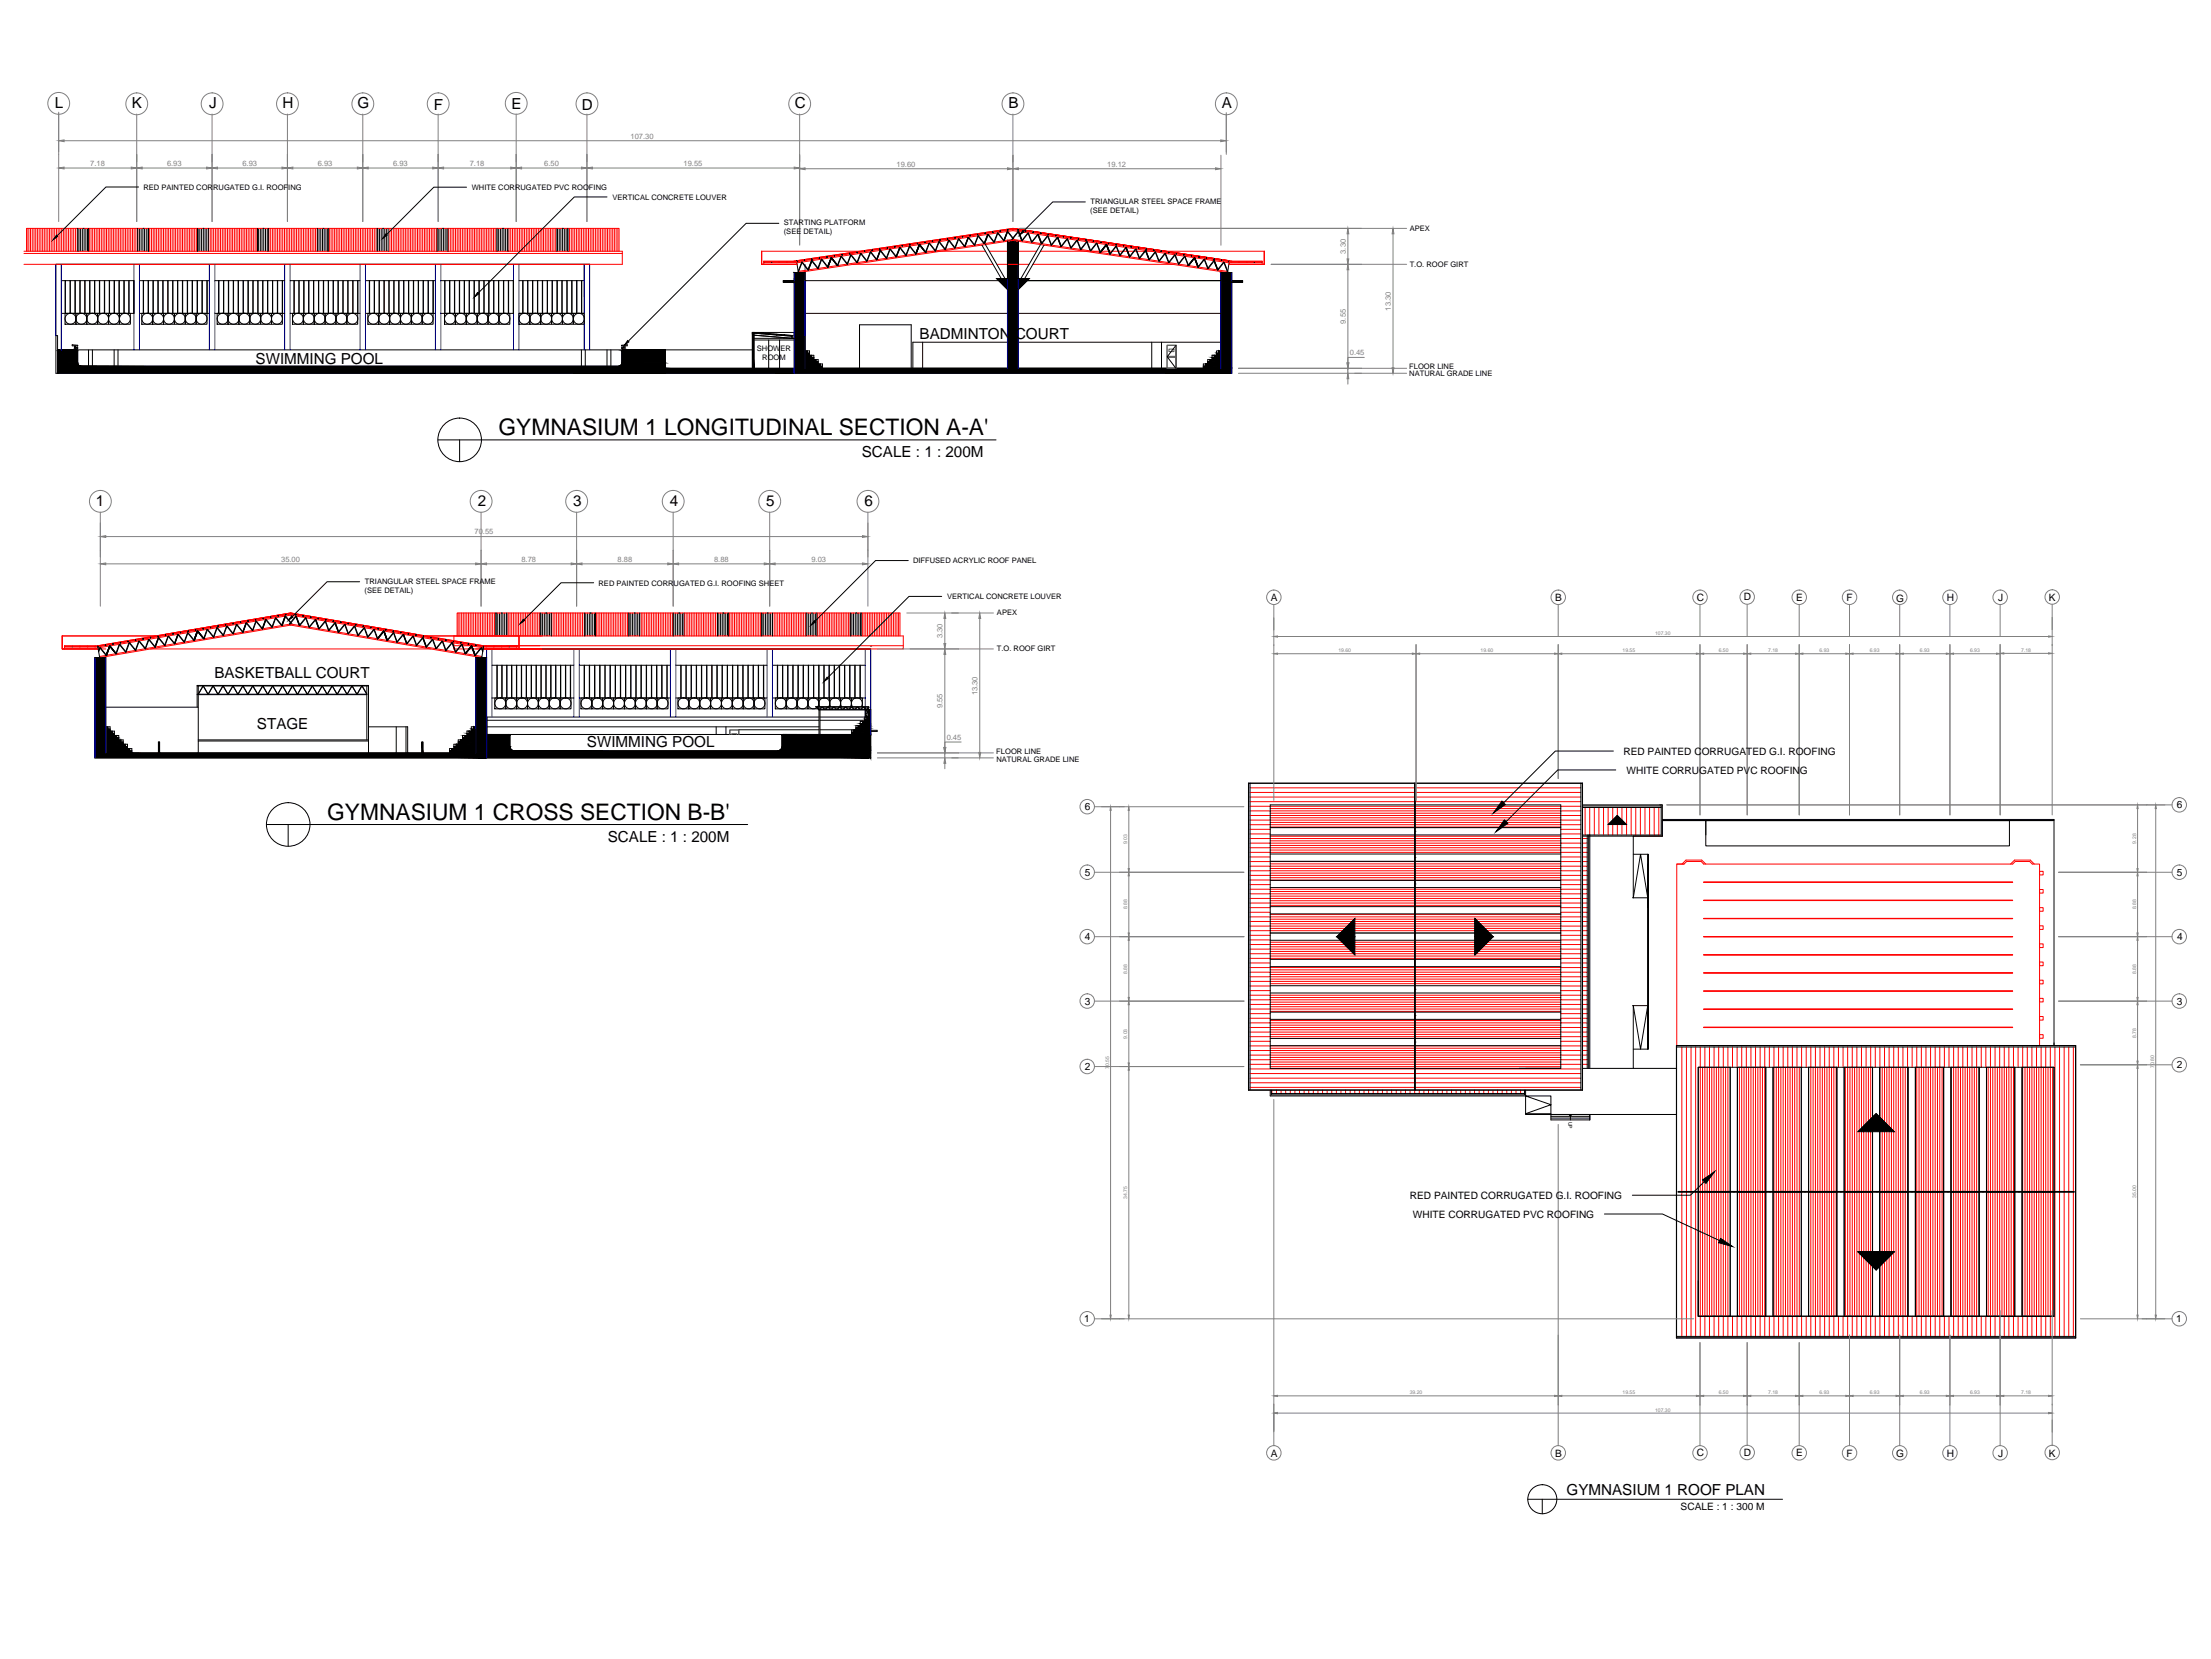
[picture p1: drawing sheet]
<svg xmlns="http://www.w3.org/2000/svg" width="1016mm" height="762mm" viewBox="0 0 1016 762" stroke-linecap="round" stroke-linejoin="round" font-family="sans-serif">
<defs><g id="words">
<g font-size="10.5">
<text x="229" y="200">GYMNASIUM 1 LONGITUDINAL SECTION A-A'</text>
<text x="150" y="377">GYMNASIUM 1 CROSS SECTION B-B'</text>
</g>
<g font-size="7">
<text x="25" y="49">L</text>
<text x="61" y="50">K</text>
<text x="96" y="50">J</text>
<text x="130" y="50">H</text>
<text x="164" y="50">G</text>
<text x="199" y="50">F</text>
<text x="235" y="50">E</text>
<text x="267" y="50">D</text>
<text x="365" y="50">C</text>
<text x="463" y="50">B</text>
<text x="561" y="50">A</text>
<text x="423" y="156">BADMINTON COURT</text>
<text x="117" y="167">SWIMMING POOL</text>
<text x="396" y="210">SCALE : 1 : 200M</text>
<text x="44" y="233">1</text>
<text x="220" y="233">2</text>
<text x="263" y="233">3</text>
<text x="308" y="233">4</text>
<text x="352" y="233">5</text>
<text x="397" y="233">6</text>
<text x="99" y="312">BASKETBALL COURT</text>
<text x="118" y="335">STAGE</text>
<text x="270" y="343">SWIMMING POOL</text>
<text x="279" y="387">SCALE : 1 : 200M</text>
<text x="720" y="687">GYMNASIUM 1 ROOF PLAN</text>
</g>
<g font-size="4.7">
<text x="780" y="276">C</text>
<text x="801" y="276">D</text>
<text x="825" y="276">E</text>
<text x="584" y="276">A</text>
<text x="715" y="276">B</text>
<text x="849" y="276">F</text>
<text x="871" y="276">G</text>
<text x="895" y="276">H</text>
<text x="918" y="276">J</text>
<text x="942" y="276">K</text>
<text x="746" y="347">RED PAINTED CORRUGATED G.I. ROOFING</text>
<text x="747" y="355">WHITE CORRUGATED PVC ROOFING</text>
<text x="1000" y="371">6</text>
<text x="498" y="372">6</text>
<text x="498" y="402">5</text>
<text x="1000" y="402">5</text>
<text x="499" y="432">4</text>
<text x="1000" y="432">4</text>
<text x="498" y="461">3</text>
<text x="1000" y="461">3</text>
<text x="499" y="491">2</text>
<text x="1000" y="491">2</text>
<text x="648" y="551">RED PAINTED CORRUGATED G.I. ROOFING</text>
<text x="649" y="559">WHITE CORRUGATED PVC ROOFING</text>
<text x="498" y="607">1</text>
<text x="1000" y="607">1</text>
<text x="584" y="669">A</text>
<text x="715" y="669">B</text>
<text x="780" y="669">C</text>
<text x="801" y="669">D</text>
<text x="825" y="669">E</text>
<text x="849" y="669">F</text>
<text x="871" y="669">G</text>
<text x="895" y="669">H</text>
<text x="918" y="669">J</text>
<text x="942" y="669">K</text>
<text x="772" y="693">SCALE : 1 : 300 M</text>
</g>
<g font-size="3.5" fill="#808080">
<text x="290" y="64">107.30</text>
<text x="41" y="76">7.18</text>
<text x="77" y="76">6.93</text>
<text x="111" y="76">6.93</text>
<text x="146" y="76">6.93</text>
<text x="181" y="76">6.93</text>
<text x="216" y="76">7.18</text>
<text x="250" y="76">6.50</text>
<text x="314" y="76">19.55</text>
<text x="412" y="76">19.60</text>
<text x="509" y="76">19.12</text>
<text x="618" y="117" transform="rotate(-90 618 117)">3.30</text>
<text x="639" y="143" transform="rotate(-90 639 143)">13.30</text>
<text x="618" y="149" transform="rotate(-90 618 149)">9.55</text>
<text x="620" y="163">0.45</text>
<text x="218" y="245">70.55</text>
<text x="129" y="258">35.00</text>
<text x="240" y="258">8.78</text>
<text x="284" y="258">8.88</text>
<text x="328" y="258">8.88</text>
<text x="373" y="258">9.03</text>
<text x="433" y="293" transform="rotate(-90 433 293)">3.30</text>
<text x="449" y="319" transform="rotate(-90 449 319)">13.30</text>
<text x="433" y="325" transform="rotate(-90 433 325)">9.55</text>
<text x="435" y="340">0.45</text>
</g>
<g font-size="3.5">
<text x="66" y="87">RED PAINTED CORRUGATED G.I. ROOFING</text>
<text x="217" y="87">WHITE CORRUGATED PVC ROOFING</text>
<text x="281" y="92">VERTICAL CONCRETE LOUVER</text>
<text x="501" y="94">TRIANGULAR STEEL SPACE FRAME</text>
<text x="501" y="98">(SEE DETAIL)</text>
<text x="360" y="108">(SEE DETAIL)</text>
<text x="360" y="104">STARTING PLATFORM</text>
<text x="648" y="106">APEX</text>
<text x="648" y="122">T.O. ROOF GIRT</text>
<text x="348" y="161">SHOWER</text>
<text x="350" y="165">ROOM</text>
<text x="648" y="170">FLOOR LINE</text>
<text x="648" y="173">NATURAL GRADE LINE</text>
<text x="420" y="259">DIFFUSED ACRYLIC ROOF PANEL</text>
<text x="168" y="268">TRIANGULAR STEEL SPACE FRAME</text>
<text x="275" y="269">RED PAINTED CORRUGATED G.I. ROOFING SHEET</text>
<text x="168" y="272">(SEE DETAIL)</text>
<text x="435" y="275">VERTICAL CONCRETE LOUVER</text>
<text x="458" y="283">APEX</text>
<text x="458" y="299">T.O. ROOF GIRT</text>
<text x="458" y="346">FLOOR LINE</text>
<text x="458" y="350">NATURAL GRADE LINE</text>
</g>
<g font-size="2.3" fill="#808080">
<text x="761" y="292">107.30</text>
<text x="615" y="300">19.60</text>
<text x="680" y="300">19.60</text>
<text x="746" y="300">19.55</text>
<text x="790" y="300">6.50</text>
<text x="813" y="300">7.18</text>
<text x="836" y="300">6.93</text>
<text x="859" y="300">6.93</text>
<text x="882" y="300">6.93</text>
<text x="905" y="300">6.93</text>
<text x="929" y="299">7.18</text>
<text x="518" y="388" transform="rotate(-90 518 388)">9.03</text>
<text x="982" y="387" transform="rotate(-90 982 387)">9.28</text>
<text x="518" y="418" transform="rotate(-90 518 418)">8.88</text>
<text x="982" y="418" transform="rotate(-90 982 418)">8.88</text>
<text x="518" y="447" transform="rotate(-90 518 447)">8.88</text>
<text x="982" y="447" transform="rotate(-90 982 447)">8.88</text>
<text x="518" y="477" transform="rotate(-90 518 477)">9.03</text>
<text x="982" y="477" transform="rotate(-90 982 477)">8.78</text>
<text x="510" y="491" transform="rotate(-90 510 491)">70.55</text>
<text x="990" y="491" transform="rotate(-90 990 491)">70.80</text>
<text x="518" y="551" transform="rotate(-90 518 551)">34.75</text>
<text x="982" y="550" transform="rotate(-90 982 550)">35.00</text>
<text x="648" y="640">39.20</text>
<text x="746" y="640">19.55</text>
<text x="790" y="640">6.50</text>
<text x="813" y="640">7.18</text>
<text x="836" y="640">6.93</text>
<text x="859" y="640">6.93</text>
<text x="882" y="640">6.93</text>
<text x="905" y="640">6.93</text>
<text x="929" y="640">7.18</text>
<text x="761" y="648">107.30</text>
</g>
<text font-size="2.3" x="721" y="515" transform="rotate(90 721 515)">UP</text>
</g></defs>
<!-- layer: SPORTS -->
<g fill="none" stroke="#f00" stroke-width=".46">
<path d="M771 397h3l1-1h7l1 1h142l1-1h7l1 1h3v83h-3M773 397l2-2h7l2 2M774 397h-3v83h3M924 397l2-2h7l2 2M783 405h142M783 414h142M783 413h142M937 400h2v2h-2zM937 409h2v1h-2zM937 417h2v2h-2zM783 422h142M783 430h142"/>
<path d="M783 439h142M783 438h142M937 425h2v2h-2zM937 434h2v1h-2zM783 447h142M783 455h142M937 442h2v2h-2zM937 450h2v2h-2zM937 459h2v1h-2zM783 464h142M783 463h142M783 472h142"/>
<path d="M937 467h2v2h-2zM937 475h2v2h-2z"/>
</g>
<!-- layer: 0 -->
<g fill="none" stroke="#000" stroke-width=".46">
<path d="M64 86h-15l-23 22M214 86h-15l-21 22M279 90h-15l-44 45M499 93h-15l-14 13M36 105v10M37 105v10M38 105v10M38 105h.1M39 105v10M40 105v10M41 105v10M63 105v10"/>
<path d="M64 105v10M65 105v10M66 105v10M66 105h.1M67 105v10M68 105v10M91 105v10M92 105v10M93 105v10M93 105h.1M94 105v10M95 105v10"/>
<path d="M96 105v10M118 105v10M119 105v10M120 105v10M121 105h.1M121 105v10M122 105v10M123 105v10M146 105v10M147 105v10M148 105v10M148 105h.1"/>
<path d="M149 105v10M150 105v10M151 105v10M173 105v10M174 105v10M175 105v10M176 105h.1M176 105v10M177 105v10M178 105v10M201 105v10M202 105v10"/>
<path d="M203 105v10M203 105h.1M204 105v10M205 105v10M206 105v10M228 105v10M229 105v10M230 105v10M231 105v10M231 105h.1M232 105v10M233 105v10"/>
<path d="M256 105v10M257 105v10M258 105v10M258 105h.1M259 105v10M260 105v10M261 105v10M358 103h-15l-54 54M366 120l1 5M366 120h.1M370 119h.1M370 119v1"/>
<path d="M370 120h.1M373 120l-2 4-2-3-2 4M373 119h.1M377 118v1M377 119h.1M377 118h.1M377 119l-1 4-3-3-2 4M380 118h.1M382 118l-2 5-2-4-2 4-3-3M383 117v1M383 118h1M384 118h.1"/>
<path d="M383 117h.1M386 118l-1 4-3-3-2 4-2-4M387 118l3 3M387 117h.1M390 116h.1M390 116v1M390 117h1M390 117h.1M391 117l-2 4-2-3-2 4-3-4M394 116h.1M395 116l-1 5-3-4-2 4M397 115v1"/>
<path d="M397 115h.1M400 116l-2 4-2-3-2 4-3-4M401 115h.1M404 114h.1M404 114v1M404 115l-1 4-3-3-2 4-2-4M405 115l-2 4-3-3M405 115l-2 4M405 115l3 4M408 114h.1M409 114l-2 5-2-4M411 113h.1"/>
<path d="M413 114l-1 4-3-3-2 4M414 114l2 3M415 113h.1M418 113l-2 4-2-3-2 4-3-4M418 112h.1M422 112h.1M422 112l-1 5-3-4-2 4M425 111h.1M427 112l-2 4-2-3-2 4-3-4M428 111h1M428 111h.1M429 111h.1"/>
<path d="M429 111h-1M431 111l-1 4-3-3-2 4-2-4 2 4M432 110h.1M435 110h.1M435 110h1M436 110l-2 5-2-4-2 4-3-3M439 109h.1M440 110l-1 4-3-3-2 4-2-4M442 109h.1M445 109l-2 4-2-3-2 4-3-4M446 108h.1M449 108h.1"/>
<path d="M449 108l-1 5-3-4-2 4-2-3M450 108l2 4M451 113l9 15M453 107h.1M453 112l9 16M454 108l-2 4-3-3-1 4-3-4M456 107h.1M458 107l-1 4-3-3-2 4M460 106h.1M463 106l-2 5-2-4-2 4-3-3M463 111v17M463 106l-2 5-2-4"/>
<path d="M463 106h.1M463 106l3 4M463 106l-2 5M465 110h.1M468 106h.1M468 106l-3 4M468 106l2 5 2-4M468 106l-2 3M468 106l2 5M468 111v17M468 106l2 5 2-4 2 4 3-3M471 106h.1"/>
<path d="M473 107l1 4 3-3 1 4M475 107h.1M477 108l2 4 2-3 2 4 3-4M478 112l-9 16M478 107h.1M480 113l-9 15M481 108l-3 4M482 108l1 5 3-4 2 4M482 108h.1M485 108h.1M486 109l2 4 2-3 2 4 3-4M489 109h.1"/>
<path d="M490 110l-3 3M491 110l1 4 3-3 1 4 3-4M492 109h.1M495 110l2 5 2-4 2 4 3-3M496 110h.1M499 110h.1M500 111l1 4 3-3 2 4M502 111h.1M504 112l2 4 2-3 2 4 3-4M506 111h.1M508 112l-3 4M509 112l1 5 3-4 1 4"/>
<path d="M509 112h.1M513 112h.1M513 113l2 4 2-3 2 4 3-4M516 113h.1M517 114l-3 3M518 114l1 4 3-3 1 4 3-4M520 113h.1M522 114l2 5 2-4M523 114h.1M526 115l2 4 3-3M526 115l2 4M527 115l1 4 3-3 1 4 3-4"/>
<path d="M527 114h.1M527 114v1M530 115h.1M531 116l2 4 2-3 2 4 3-4M534 116h.1M534 115v1M534 115h.1M536 116l1 5 3-4 1 4M537 116h.1M540 117l2 4 2-3M541 117h.1M541 116h.1"/>
<path d="M541 116v1M544 117h.1M544 118l-3 3M545 118l1 4 3-3 1 4 3-4M547 117v1M547 117h.1M547 118h.1M549 118l-3 4M549 118l2 5 2-4 2 4 3-3M551 118h.1M554 119l1 4 3-3 1 4 3-4M554 118h.1"/>
<path d="M554 119h.1M554 118v1M558 119h.1M558 120l2 4 2-3 2 4M561 120h.1M565 120h.1M565 120l-1 5M26 121h245M28 129h34v15h-34M30 129v15M32 129v15M34 129v15"/>
<path d="M35 129v15M37 129v15M39 129v15M41 129v15M43 129v15M44 129v15M46 129v15M48 129v15M50 129v15M52 129v15M53 129v15M55 129v15"/>
<path d="M57 129v15M59 129v15M61 129v15M64 129h32M66 129v15M68 129v15M70 129v15M73 129v15M75 129v15M77 129v15M79 129v15M82 129v15"/>
<path d="M84 129v15M86 129v15M88 129v15M91 129v15M93 129v15M95 129v15M99 129h32M100 129v15M101 129v15M103 129v15M105 129v15M107 129v15"/>
<path d="M109 129v15M110 129v15M112 129v15M114 129v15M116 129v15M118 129v15M119 129v15M121 129v15M123 129v15M125 129v15M127 129v15M128 129v15"/>
<path d="M130 129v15M133 129h32M135 129v15M137 129v15M140 129v15M142 129v15M144 129v15M146 129v15M149 129v15M151 129v15M153 129v15M155 129v15"/>
<path d="M158 129v15M160 129v15M162 129v15M164 129v15M168 129h32M170 129v15M172 129v15M174 129v15M176 129v15M177 129v15M179 129v15M181 129v15"/>
<path d="M183 129v15M185 129v15M186 129v15M188 129v15M190 129v15M192 129v15M194 129v15M195 129v15M197 129v15M199 129v15M203 129h33v15h-33M204 129v15"/>
<path d="M207 129v15M209 129v15M211 129v15M213 129v15M216 129v15M218 129v15M220 129v15M222 129v15M225 129v15M227 129v15M229 129v15M231 129v15"/>
<path d="M234 129v15M236 129v15M238 129h30M240 129v15M242 129v15M243 129v15M245 129v15M247 129v15M249 129v15M251 129v15M252 129v15M254 129v15"/>
<path d="M256 129v15M258 129v15M260 129v15M261 129v15M263 129v15M265 129v15M267 129v15M351 120h.1M355 120h.1M360 129h5v1h-5zM365 125h5v4h89M368 120l-1 5"/>
<path d="M369 120l3 4M458 128h15l-5 5-3-1-2 1zM472 129h89M561 125h5M563 120l1 5M566 129h5v1h-5zM566 120h.1M576 120h.1M580 120h.1M30 144h5v5h-5zM33 158l3 1M33 158h.1"/>
<path d="M34 159v1M34 160h2M34 159h1M35 159v1M35 160h.1M35 144h5v5h-5zM36 159h.1M36 159v1M40 144h5v5h-5zM50 148v-4h-5v5h5v-1M55 148v-4h-5v5h5v-1M60 148v-4h-5v5h5v-1"/>
<path d="M64 144h32M65 144h5v5h-5zM70 144h5v5h-5zM75 144h5v5h-5zM85 148v-4h-5v5h5v-1M90 148v-4h-5v5h5v-1M95 148v-4h-5v5h5v-1M99 144h32M100 144h5v5h-5zM105 144h5v5h-5zM110 144h5v5h-5zM120 148v-4h-5v5h5v-1"/>
<path d="M125 148v-4h-5v5h5v-1M130 148v-4h-5v5h5v-1M133 144h32M134 144h5v5h-5zM139 144h5v5h-5zM144 144h5v5h-5zM154 148v-4h-5v5h5v-1M159 148v-4h-5v5h5v-1M164 148v-4h-5v5h5v-1M168 144h32M169 144h5v5h-5zM174 144h5v5h-5z"/>
<path d="M179 144h5v5h-5zM189 148v-4h-5v5h5v-1M194 148v-4h-5v5h5v-1M199 148v-4h-5v5h5v-1M204 144h5v5h-5zM209 144h5v5h-5zM214 144h5v5h-5zM224 148v-4h-5v5h5v-1M229 148v-4h-5v5h5v-1M234 148v-4h-5v5h5v-1M238 144h5v5h-5zM238 144h30"/>
<path d="M243 144h5v5h-5zM248 144h5v5h-5zM258 148v-4h-5v5h5v-1M263 148v-4h-5v5h5v-1M268 148v-4h-5v5h5v-1M286 159h.1M286 159v1zM287 160h.1M287 160h-1M287 159h.1M287 159v1M288 158l-2 1"/>
<path d="M288 158h.1M346 156h19M346 155h19M346 153l18 1M346 154l18 1v-1M350 153h.1M353 156v13M353 154h.1M353 153v1M357 154h.1M358 156v13M360 154h.1"/>
<path d="M364 154h.1M364 154l-18-1v16M365 153h-19v16M370 144h93M370 154v15M424 157v12M468 144h93M529 157v12M534 157v12M540 159v10l-4-5zM561 157h-142v12M26 171v-17v17h540"/>
<path d="M26 161h320M34 161l1-1 1 1v6M41 161v7M42 161v7M52 161v7M54 161v7M267 161v7M269 161v7M279 161v7M281 161v7M288 161l-2-1v1v6l-2 1h-247h-1v-1M306 169h260"/>
<path d="M306 161v10M370 161h2v2h2v2h2v2h2v2M371 161v1h1M373 163v1h1M375 165v1h1M377 167v1h1M395 169v-20h24v20M554 167v1h-1M556 165v1h-1M558 163v1h-1M560 161v1h-1M561 161h-2v2h-2v2h-2v2h-2v2"/>
<path d="M201 202h257M211 202v10M417 257h-15l-28 28M165 267h-15l-16 16M273 268h-15l-17 17M433 274h-15l-38 37M30 297h.1M33 297h.1M45 297l1 5M45 297h.1M46 297l-1 2M48 296l1 1"/>
<path d="M48 296h1M49 296h-1M49 296h.1M50 297l-1 4-3-3-1 1M50 297l-1 4-3-4M52 296h.1M55 296l-2 4-3-3M55 296l3 4M55 295h.1M59 295h.1M59 294v1M59 295l-1 5-3-4-2 4-2-3"/>
<path d="M62 294h.1M64 294l-2 5-3-4-1 4M64 294l3 4M66 293v1M66 293h.1M68 294l-1 4-3-3-2 4-2-4M69 293h.1M73 292h.1M73 293l-2 4-3-3-1 4M73 293l-2 4-3-3M76 292h.1M77 292l-1 4-3-3"/>
<path d="M80 291h.1M82 291l-2 5-3-4-1 4-3-3M82 291l3 4M83 291h.1M83 290v1M83 290h.1M86 291l-1 4-3-3-2 4-3-4M86 290h.1M87 290h-1M90 289h.1M91 290l-2 4-3-3-1 4M93 289h.1"/>
<path d="M95 289l-1 4-3-3-2 4-3-3M97 288h.1M100 288l-2 5-3-4-1 4-3-3M100 287v1M100 287h.1M100 288h.1M104 287h.1M104 288l-1 4-3-3-2 4-3-4M104 288l3 3M107 286v1M107 286h.1M109 287l-2 4-3-3-1 4-3-4"/>
<path d="M111 286h.1M113 286l-1 4-3-3-2 4M114 285h.1M117 285h1M118 285h-1M118 285h.1M118 285l-2 5-3-4-1 4-3-3M121 284h.1M122 285l-2 4-2-4-2 5-3-4M122 285l-1 4-3-4M122 285l-1 4M124 284h.1"/>
<path d="M124 283v1M124 284h1M124 283h.1M127 284l-2 4-3-3M128 283h.1M131 283l-2 4-2-3-2 4-3-4M131 283l-1 4-3-3M131 283l3 4M131 283l-1 4M131 282h.1M136 282h.1M136 283l-3 4"/>
<path d="M136 283l1 4 3-3M136 283l1 4M136 283l2 4 3-3 1 4 3-4M139 283h.1M141 284l1 4 3-3M143 284h.1M143 283h.1M143 283v1M145 285l1 4 3-4M145 285l1 4M145 285l2 4 2-4 2 5 3-4M146 284h.1"/>
<path d="M150 285l1 5 3-4 1 4 3-3M150 285h.1M153 285h.1M154 286l2 4 2-3 2 4M157 286h.1M159 287l1 4 3-3 1 4 3-4M160 286v1M160 286h.1M163 288l-3 3M163 288l2 4 2-3 2 4 3-4M163 287h.1M164 287h-1"/>
<path d="M167 288h.1M168 288l1 5 3-4 1 4 3-3M170 288h.1M172 289l2 4 2-3 2 4 3-3M174 289h.1M176 290l2 4 3-3 1 4M177 289h.1M181 290h.1M181 291l2 4 2-3 2 4 3-4M184 291h.1M184 290h.1M184 290v1"/>
<path d="M185 291l-3 4M185 291l2 5 3-4 1 4M188 291h.1M190 292l2 4 2-3 2 4 3-3M191 292h.1M194 293l-3 3M194 293l2 4 3-3 1 4 3-4M195 292h.1M198 293h.1M199 294l1 4 3-3 2 4 3-4M201 293v1M201 293h.1"/>
<path d="M203 294l2 5 3-4 1 4M205 294h.1M208 295l1 5 3-4 2 4 3-3M208 295h.1M208 294v1M212 295h.1M212 296l-3 4M212 296l2 4 3-3M215 296h.1M217 297l1 4 3-4M217 297l1 4 3-3 1 1M219 296h.1"/>
<path d="M219 296v1M221 297l1 2M222 297h.1M222 297l-1 5M224 298h176M228 282v10M229 282v10M230 282v10M230 282h.1M231 282v10M232 282v10M233 282v10"/>
<path d="M234 297h.1M237 297h.1M237 297h1M248 282v10M249 282v10M250 282v10M251 282h.1M251 282v10M252 282v10M253 282v10M269 282v10M270 282v10"/>
<path d="M271 282v10M271 282h.1M272 282v10M273 282v10M274 282v10M289 282v10M290 282v10M291 282v10M291 282h.1M292 282v10M293 282v10M294 282v10"/>
<path d="M309 282v10M310 282v10M311 282v10M312 282h.1M312 282v10M313 282v10M314 282v10M330 282v10M331 282v10M332 282v10M332 282h.1M333 282v10"/>
<path d="M334 282v10M335 282v10M350 282v10M351 282v10M352 282v10M353 282h.1M353 282v10M354 282v10M355 282v10M370 282v10M371 282v10M372 282v10"/>
<path d="M373 282h.1M373 282v10M374 282v10M375 282v10M391 282v10M392 282v10M393 282v10M393 282h.1M394 282v10M395 282v10M396 282v10M400 297h.1"/>
<path d="M44 302h5M91 315h78M91 319h78M91 315v31M98 315l-2 4-3-4-2 4M98 315l-2 4M98 315l2 4M98 315l2 4 2-4M102 315l-2 4M102 315l3 4 2-4 2 4 3-4 2 4M112 315l2 4M121 315l-3 4-2-4-2 4"/>
<path d="M121 315l-2 4M121 315l2 4M121 315l2 4 2-4M123 319l2-4 3 4 2-4 2 4 2-4 3 4M135 315l2 4M143 315l-2 4-2-4-2 4M148 315l-2 4-2-4-3 4M148 315l-2 4M148 315l2 4 3-4 2 4 2-4 2 4M157 315l3 4M162 315l-2 4M166 315l-2 4-2-4-2 4"/>
<path d="M166 315l-2 4M166 315l2 4M166 315l3 4h-78M169 315v25M219 302h5M226 306h38M228 306v15M231 306v15M233 306v15M235 306v15M237 306v15M240 306v15"/>
<path d="M242 306v15M244 306v15M246 306v15M249 306v15M251 306v15M253 306v15M255 306v15M258 306v15M260 306v15M262 306v15M266 306h42M268 306v15"/>
<path d="M269 306v15M271 306v15M273 306v15M276 306v15M278 306v15M280 306v15M283 306v15M285 306v15M287 306v15M288 306v15M290 306v15M292 306v15"/>
<path d="M295 306v15M297 306v15M299 306v15M302 306v15M304 306v15M306 306v15M307 306v15M311 306h41M313 306v15M315 306v15M318 306v15M320 306v15"/>
<path d="M322 306v15M325 306v15M327 306v15M329 306v15M330 306v15M332 306v15M334 306v15M337 306v15M339 306v15M341 306v15M344 306v15M346 306v15"/>
<path d="M348 306v15M349 306v15M351 306v15M355 306h43M357 306v15M360 306v15M362 306v15M364 306v15M367 306v15M369 306v15M371 306v15M372 306v15"/>
<path d="M374 306v15M376 306v15M379 306v15M381 306v15M383 306v15M386 306v15M388 306v15M390 306v15M391 306v15M393 306v15M395 306v15M49 334h2v2h2v2h2v2h2v2h2v2h2v2"/>
<path d="M49 325h42M50 334v1h1M52 336v1h1M54 338v1h1M56 340v1h1M91 325v-10h78v31M91 340h78M169 334h18v12M182 334v12M187 334v12M212 340v1h-1M214 338v1h-1"/>
<path d="M216 336v1h-1M218 334v1h-1M219 334h-2v2h-2v2h-2v2h-2v2h-2v2h-2v2M219 335v11M224 337h176M224 334h152M224 331h152M226 321h38M227 321h5v5h-5zM232 321h5v5h-5zM234 337v1v5l2 2h121h1l1-2v-5l1-1M237 321h5v5h-5z"/>
<path d="M242 321h5v5h-5zM247 321h5v5h-5zM252 321h5v5h-5zM257 321h5v5h-5zM266 321h42M267 321h5v5h-5zM272 321h5v5h-5zM277 321h5v5h-5zM282 321h5v5h-5zM287 321h5v5h-5zM292 321h5v5h-5zM297 321h5v5h-5z"/>
<path d="M302 321h5v5h-5zM311 321h41M312 321h5v5h-5zM317 321h5v5h-5zM322 321h5v5h-5zM327 321h5v5h-5zM329 334v3M332 321h5v5h-5zM334 334v3M337 321h5v5h-5zM340 335h36M342 321h4v5h-4z"/>
<path d="M346 321h5v5h-5zM355 321h43M356 321h5v5h-5zM361 321h5v5h-5zM366 321h5v5h-5zM375 325h24v1h-23M375 325l1 1 1-1M376 326v11M376 329h-152v8M376 326l-1-1h24v12M376 326h23M377 325a2.5 2.5 0 0 1 0-4 2.5 2.5 0 0 1 3 0 2.5 2.5 0 0 1 1 4"/>
<path d="M377 326l1-1 1 1M377 331h23M377 329h23M377 326v11M377 335h16M378 325l1 1 1-1M379 326l1-1 1 1M381 325l1 1 1-1M382 325a2.5 2.5 0 0 1 0-4 2.5 2.5 0 0 1 3 0 2.5 2.5 0 0 1 1 4M382 326l1-1 1 1M384 325l1 1 1-1M385 326l1-1 1 1"/>
<path d="M386 325l1 1 1-1M387 325a2.5 2.5 0 0 1 0-4 2.5 2.5 0 0 1 3 0 2.5 2.5 0 0 1 1 4M388 326l1-1 1 1M389 325l1 1 1-1M390 326l1-1 1 1M392 325l1 1 1-1M392 325a2.5 2.5 0 0 1 0-4 2.5 2.5 0 0 1 3 0 2.5 2.5 0 0 1 1 4M392 335v1h-1M393 326l1-1 1 1M394 333v1h-1M394 325l1 1 1-1M396 326l1-1 1 1"/>
<path d="M396 325v-4h-5v4v-4h-5v4v-4h-5v4v-4h-5v4v-4h-5v5h5v-1M396 331v1h-1M397 325l1 1 1-1M397 330h1M398 325h.1M398 326h.1M398 326v3M398 330v7M398 326l1 1-1 1M398 329l1 1M398 331l1 1-1 1M398 334l1 1-1 1"/>
<path d="M398 337h.1M398 326l1 1M398 330v1M399 326v11l-1-1 1-1M399 327l-1 1 1 1M399 333l-1 1 1 1M399 330l-1 1 1 1M399 325l-1 1M399 325h.1M399 329h-2v2h-2v2h-2v2h-2v2M399 337v-11h1v22h-356M400 335h3v1h-3"/>
<path d="M44 346h356M58 342v1h1M60 344v1h1M73 346v-5v5M194 346v-5v5M208 344v1h-1M210 342v1h-1M399 346v2M122 379h222M132 379v10M764 376h180M764 377h180"/>
<path d="M729 384v107M730 384v107M731 384v107M751 392h7v90h-7M757 392v90v-20h-7M764 384h-13v28l3-20 3 20h-7M757 462l-3 20-3-20v29M944 479v1M584 491h133M727 491h43M780 490h164v115h-164zM574 501h153"/>
<path d="M584 503h117M584 502h117M731 512v2M702 689h117M709 689v6"/>
<circle cx="32" cy="146" r="2.5"/>
<circle cx="37" cy="146" r="2.5"/>
<circle cx="42" cy="146" r="2.5"/>
<circle cx="47" cy="146" r="2.5"/>
<circle cx="52" cy="146" r="2.5"/>
<circle cx="57" cy="146" r="2.5"/>
<circle cx="68" cy="146" r="2.5"/>
<circle cx="73" cy="146" r="2.5"/>
<circle cx="78" cy="146" r="2.5"/>
<circle cx="83" cy="146" r="2.5"/>
<circle cx="88" cy="146" r="2.5"/>
<circle cx="93" cy="146" r="2.5"/>
<circle cx="102" cy="146" r="2.5"/>
<circle cx="107" cy="146" r="2.5"/>
<circle cx="112" cy="146" r="2.5"/>
<circle cx="117" cy="146" r="2.5"/>
<circle cx="122" cy="146" r="2.5"/>
<circle cx="127" cy="146" r="2.5"/>
<circle cx="137" cy="146" r="2.5"/>
<circle cx="142" cy="146" r="2.5"/>
<circle cx="147" cy="146" r="2.5"/>
<circle cx="152" cy="146" r="2.5"/>
<circle cx="157" cy="146" r="2.5"/>
<circle cx="162" cy="146" r="2.5"/>
<circle cx="172" cy="146" r="2.5"/>
<circle cx="177" cy="146" r="2.5"/>
<circle cx="182" cy="146" r="2.5"/>
<circle cx="187" cy="146" r="2.5"/>
<circle cx="192" cy="146" r="2.5"/>
<circle cx="197" cy="146" r="2.5"/>
<circle cx="207" cy="146" r="2.5"/>
<circle cx="212" cy="146" r="2.5"/>
<circle cx="217" cy="146" r="2.5"/>
<circle cx="222" cy="146" r="2.5"/>
<circle cx="227" cy="146" r="2.5"/>
<circle cx="232" cy="146" r="2.5"/>
<circle cx="241" cy="146" r="2.5"/>
<circle cx="246" cy="146" r="2.5"/>
<circle cx="251" cy="146" r="2.5"/>
<circle cx="256" cy="146" r="2.5"/>
<circle cx="261" cy="146" r="2.5"/>
<circle cx="266" cy="146" r="2.5"/>
<circle cx="211" cy="202" r="10"/>
<circle cx="230" cy="323" r="2.5"/>
<circle cx="235" cy="323" r="2.5"/>
<circle cx="240" cy="323" r="2.5"/>
<circle cx="245" cy="323" r="2.5"/>
<circle cx="250" cy="323" r="2.5"/>
<circle cx="255" cy="323" r="2.5"/>
<circle cx="260" cy="323" r="2.5"/>
<circle cx="269" cy="323" r="2.5"/>
<circle cx="274" cy="323" r="2.5"/>
<circle cx="279" cy="323" r="2.5"/>
<circle cx="284" cy="323" r="2.5"/>
<circle cx="289" cy="323" r="2.5"/>
<circle cx="294" cy="323" r="2.5"/>
<circle cx="299" cy="323" r="2.5"/>
<circle cx="304" cy="323" r="2.5"/>
<circle cx="314" cy="323" r="2.5"/>
<circle cx="319" cy="323" r="2.5"/>
<circle cx="324" cy="323" r="2.5"/>
<circle cx="329" cy="323" r="2.5"/>
<circle cx="334" cy="323" r="2.5"/>
<circle cx="339" cy="323" r="2.5"/>
<circle cx="344" cy="323" r="2.5"/>
<circle cx="349" cy="323" r="2.5"/>
<circle cx="359" cy="323" r="2.5"/>
<circle cx="364" cy="323" r="2.5"/>
<circle cx="369" cy="323" r="2.5"/>
<circle cx="374" cy="323" r="2.5"/>
<circle cx="132" cy="379" r="10"/>
<circle cx="709" cy="689" r="7"/>
</g>
<!-- layer: WALL -->
<g fill="none" stroke="#f00" stroke-width=".46">
<path d="M574 379h76M574 377h76M574 375h76M574 372h76M574 370h76M574 368h76M574 366h76M574 364h76M574 362h76M584 380h66M584 378h66M584 376h66"/>
<path d="M584 374h66M584 371h66M650 380h67M650 379h76M650 378h67M650 377h76M650 376h67M650 375h76M650 374h67M650 372h76M650 371h67M650 370h76"/>
<path d="M650 368h76M650 366h76M650 364h76M650 362h76M728 371v13M731 371v13M733 371v13M735 371v13M737 371v13M739 371v13M741 371v13M743 371v13"/>
<path d="M745 371v13M747 371v13M750 371v13M752 371v13M754 371v13M756 371v13M758 371v13M760 371v13M762 371v13M574 400h76M574 398h76M574 396h76"/>
<path d="M574 394h10M574 391h76M574 389h76M574 387h76M574 385h76M574 383h10M574 381h10M584 399h66M584 397h66M584 390h66M584 388h66M584 386h66"/>
<path d="M584 384h66M650 400h76M650 398h76M650 396h76M650 391h76M650 389h76M650 387h76M650 385h76M650 399h67M650 397h67M650 390h67M650 388h67"/>
<path d="M650 386h67M650 384h67M717 394h9M717 383h9M717 381h9M727 400h2M727 398h2M727 396h2M727 394h2M727 391h2M727 389h2M727 387h2"/>
<path d="M727 385h2M574 419h10M574 417h10M574 415h76M574 413h76M574 411h76M574 408h76M574 406h10M574 404h76M574 402h76M584 416h66M584 414h66"/>
<path d="M584 412h66M584 409h66M584 403h66M584 401h66M650 415h76M650 413h76M650 411h76M650 408h76M650 404h76M650 402h76M650 416h67M650 414h67"/>
<path d="M650 412h67M650 409h67M650 403h67M650 401h67M717 419h9M717 417h9M717 406h9M727 419h2M727 417h2M727 415h2M727 413h2M727 411h2"/>
<path d="M727 408h2M727 406h2M727 404h2M727 402h2M574 438h76M574 436h76M574 434h76M574 432h10M574 430h10M574 427h76M574 425h76M574 423h76"/>
<path d="M574 421h76M584 439h66M584 437h66M584 435h66M584 433h66M584 429h66M584 426h66M584 424h66M584 422h66M584 420h66M650 438h76M650 436h76"/>
<path d="M650 434h76M650 427h76M650 425h76M650 423h76M650 421h76M650 439h67M650 437h67M650 435h67M650 433h67M650 429h67M650 426h67M650 424h67"/>
<path d="M650 422h67M650 420h67M717 432h9M717 430h9M727 438h2M727 436h2M727 434h2M727 432h2M727 430h2M727 427h2M727 425h2M727 423h2"/>
<path d="M727 421h2M574 459h76M574 457h76M574 455h10M574 453h10M574 451h76M574 449h76M574 447h76M574 444h76M574 442h10M574 440h76M584 458h66"/>
<path d="M584 452h66M584 450h66M584 448h66M584 445h66M650 459h76M650 457h76M650 451h76M650 449h76M650 447h76M650 444h76M650 440h76M650 458h67"/>
<path d="M650 452h67M650 450h67M650 448h67M650 445h67M717 455h9M717 453h9M717 442h9M727 459h2M727 457h2M727 455h2M727 453h2M727 451h2"/>
<path d="M727 449h2M727 447h2M727 444h2M727 442h2M727 440h2M574 478h10M574 476h76M574 474h76M574 472h76M574 470h76M574 468h10M574 466h10"/>
<path d="M574 463h76M574 461h76M584 475h66M584 473h66M584 471h66M584 469h66M584 465h66M584 462h66M584 460h66M650 476h76M650 474h76M650 472h76"/>
<path d="M650 470h76M650 463h76M650 461h76M650 475h67M650 473h67M650 471h67M650 469h67M650 465h67M650 462h67M650 460h67M717 478h9M717 468h9"/>
<path d="M717 466h9M727 478h2M727 476h2M727 474h2M727 472h2M727 470h2M727 468h2M727 466h2M727 463h2M727 461h2M574 489h76M574 487h76"/>
<path d="M574 485h76M574 483h76M574 480h76M574 499h76M574 497h76M574 495h76M574 493h76M574 491h76M584 490h66M584 488h66M584 486h66M584 484h66"/>
<path d="M584 481h66M650 489h76M650 487h76M650 485h76M650 483h76M650 480h76M650 490h67M650 488h67M650 486h67M650 484h67M650 481h67M650 499h76"/>
<path d="M650 497h76M650 495h76M650 493h76M650 491h76M727 489h2M727 487h2M727 485h2M727 483h2M727 480h2M773 481v66M775 481v66M777 481v66"/>
<path d="M779 481v66M781 481v66M782 490v57M783 481v66M784 490v57M786 481v66M787 490v57M788 481v66M789 490v57M790 481v66M791 490v57M792 481v66"/>
<path d="M793 490v57M794 481v66M796 481v9M798 481v9M799 490v57M800 481v66M801 490v57M802 481v66M804 490v57M805 481v66M806 490v57M807 481v66"/>
<path d="M808 490v57M809 481v66M810 490v57M811 481v66M813 481v9M815 481v66M816 490v57M817 481v66M818 490v57M819 481v66M820 490v57M822 481v66"/>
<path d="M823 490v57M824 481v66M825 490v57M826 481v66M827 490v57M828 481v9M830 481v9M832 481v66M833 490v57M834 481v66M835 490v57M836 481v66"/>
<path d="M837 490v57M838 481v66M840 490v57M841 481v66M842 490v57M843 481v66M844 490v57M845 481v9M847 481v9M848 490v57M849 481v66M850 490v57"/>
<path d="M851 481v66M852 490v57M853 481v66M854 490v57M855 481v66M856 490v57M858 481v66M859 490v57M860 481v66M862 481v9M864 481v66M865 490v57"/>
<path d="M866 481v66M867 490v57M868 481v66M869 490v57M870 481v66M871 490v57M872 481v66M873 490v57M874 481v66M875 490v57M877 481v66M879 481v9"/>
<path d="M881 481v66M882 490v57M883 481v66M884 490v57M885 481v66M886 490v57M887 481v66M888 490v57M889 481v66M890 490v57M891 481v66M892 490v57"/>
<path d="M893 481v9M896 481v9M897 490v57M898 481v66M899 490v57M900 481v66M901 490v57M902 481v66M903 490v57M904 481v66M905 490v57M906 481v66"/>
<path d="M907 490v57M908 481v66M909 490v57M910 481v9M913 481v9M914 490v57M915 481v66M916 490v57M917 481v66M918 490v57M919 481v66M920 490v57"/>
<path d="M921 481v66M922 490v57M923 481v66M924 490v57M925 481v66M927 481v9M929 481v66M931 490v57M932 481v66M933 490v57M934 481v66M935 490v57"/>
<path d="M936 481v66M937 490v57M938 481v66M939 490v57M940 481v66M941 490v57M942 481v66M943 490v57M944 481v66M946 481v66M949 481v66M951 481v66"/>
<path d="M953 481v66M584 501v1M587 501v1M589 501v1M591 501v1M593 501v1M595 501v1M597 501v1M599 501v1M601 501v1M604 501v1M606 501v1"/>
<path d="M608 501v1M610 501v1M612 501v1M614 501v1M616 501v1M618 501v1M620 501v1M623 501v1M625 501v1M627 501v1M629 501v1M631 501v1"/>
<path d="M633 501v1M635 501v1M637 501v1M639 501v1M642 501v1M644 501v1M646 501v1M648 501v1M650 501v1M652 501v1M654 501v1M656 501v1"/>
<path d="M659 501v1M661 501v1M663 501v1M665 501v1M667 501v1M669 501v1M671 501v1M673 501v1M675 501v1M678 501v1M680 501v1M682 501v1"/>
<path d="M684 501v1M686 501v1M688 501v1M690 501v1M692 501v1M695 501v1M697 501v1M699 501v1M773 548v66M775 548v66M777 548v66M779 548v66"/>
<path d="M781 548v66M782 548v57M783 548v66M784 548v57M786 548v66M787 548v57M788 548v66M789 548v57M790 548v66M791 548v57M792 548v66M793 548v57"/>
<path d="M794 548v66M799 548v57M800 548v66M801 548v57M802 548v66M804 548v57M805 548v66M806 548v57M807 548v66M808 548v57M809 548v66M810 548v57"/>
<path d="M811 548v66M815 548v66M816 548v57M817 548v66M818 548v57M819 548v66M820 548v57M822 548v66M823 548v57M824 548v66M825 548v57M826 548v66"/>
<path d="M827 548v57M832 548v66M833 548v57M834 548v66M835 548v57M836 548v66M837 548v57M838 548v66M840 548v57M841 548v66M842 548v57M843 548v66"/>
<path d="M844 548v57M848 548v57M849 548v66M850 548v57M851 548v66M852 548v57M853 548v66M854 548v57M855 548v66M856 548v57M858 548v66M859 548v57"/>
<path d="M860 548v66M864 548v66M865 548v57M866 548v66M867 548v57M868 548v66M869 548v57M870 548v66M871 548v57M872 548v66M873 548v57M874 548v66"/>
<path d="M875 548v57M877 548v66M881 548v66M882 548v57M883 548v66M884 548v57M885 548v66M886 548v57M887 548v66M888 548v57M889 548v66M890 548v57"/>
<path d="M891 548v66M892 548v57M897 548v57M898 548v66M899 548v57M900 548v66M901 548v57M902 548v66M903 548v57M904 548v66M905 548v57M906 548v66"/>
<path d="M907 548v57M908 548v66M909 548v57M914 548v57M915 548v66M916 548v57M917 548v66M918 548v57M919 548v66M920 548v57M921 548v66M922 548v57"/>
<path d="M923 548v66M924 548v57M925 548v66M929 548v66M931 548v57M932 548v66M933 548v57M934 548v66M935 548v57M936 548v66M937 548v57M938 548v66"/>
<path d="M939 548v57M940 548v66M941 548v57M942 548v66M943 548v57M944 548v66M946 548v66M949 548v66M951 548v66M953 548v66M796 605v9M798 605v9"/>
<path d="M813 605v9M828 605v9M830 605v9M845 605v9M847 605v9M862 605v9M879 605v9M893 605v9M896 605v9M910 605v9M913 605v9M927 605v9"/>
</g>
<!-- layer: draft -->
<g fill="none" stroke="#000" stroke-width=".46">
<path d="M574 360v141M650 360v141M726 360v141M727 370h36v14M727 370h37M727 371h36M763 370h1v14h-13M784 377v7M944 376v104M584 491v-121h133v121h-19M770 480h184v135h-184zM770 480h184"/>
<path d="M770 481h184M574 501v-141h153v141M584 501v2M701 503v9h69M713 512h-12l12-5-12-4h12v11h18M713 512h18M713 513h18M713 514h18M722 512h-1M722 512v2M780 588v17h164M770 614h184"/>
</g>
<!-- layer: WALL -->
<g fill="none" stroke="#000" stroke-width=".46">
<path d="M741 345h-26l-24 24M742 354h-26l-24 23M739 379l4-4 4 4zM784 377h139v12h-139zM584 396h133M584 392h133M584 383h133M584 380h133M650 382h.1M650 394h.1M727 384h24M727 384h36"/>
<path d="M584 420h133M584 416h133M584 408h133M584 404h133M650 406h.1M584 432h133M584 429h133M623 422l-9 8 9 9M678 422l8 8-8 9zM678 422v17M584 456h133M584 453h133"/>
<path d="M584 444h133M584 441h133M650 454h.1M584 477h133M584 468h133M584 465h133M650 467h.1M650 479h.1M584 480h133M798 490h13v115h-13zM815 490h13v115h-13zM831 490h13v115h-13z"/>
<path d="M847 490h13v115h-13zM864 490h13v115h-13zM880 490h13v115h-13zM896 490h13v115h-13zM913 490h13v115h-13zM701 501v2M854 520l8-9 8 9M737 558h27l26 12M771 547h182M771 548h182M780 547v-57h15v115h-15v-57M783 543l-6 6h-27"/>
<path d="M797 547h.1M813 547h.1M829 547h.1M846 547h.1M862 547h.1M878 547h.1M895 547h.1M911 547h.1M928 547h.1M944 547v-57h-15v115h15v-57M854 575h16l-8 8zM854 575h16"/>
</g>
<g fill="#000" stroke="#000" stroke-width=".46">
<path d="M690 368l2 2-6 3zM691 377l2 1-6 4zM739 379l4-4 4 4zM854 520l8-9 8 9zM782 542l6-4-4 6zM791 569l5 4-6-2zM854 575h16l-8 8z"/>
<path d="M623 422l-9 8h9zM614 430h9v9z"/>
<path d="M678 422v8h8zM678 430h8l-8 9z"/>
</g>
<!-- layer: DIM -->
<g fill="none" stroke="#808080" stroke-width=".46">
<path d="M27 52v50M63 52v50M97 52v50M132 52v50M167 52v50M201 52v50M237 52v50M270 52v50M367 52v61M465 52v50M563 52v19M29 77h31"/>
<path d="M29 65h532M65 77h30M100 77h30M135 77h29M169 77h30M204 77h31M240 77h27M272 77h93M370 78h93M468 78h91M561 71v42M469 105h177"/>
<path d="M619 107v12M640 107v62M584 121h62M619 124v43v-3h8M569 171h77M569 169h77M619 169v2M619 174v2M46 235v43M221 235v43M265 235v43M309 235v43"/>
<path d="M354 235v43M399 235v43M49 259h170M49 246h347M224 259h38M267 259h40M312 259h39M356 259h40M585 278v90M716 278v14M781 278v14M803 278v14"/>
<path d="M827 278v14M850 278v14M873 278v14M896 278v14M919 278v14M943 278v96M403 298h53M417 282h39M434 284v12M450 284v62M587 292h354M651 296v72"/>
<path d="M716 296v62M781 296v78M803 296v78M827 296v78M850 296v78M873 296v78M896 296v78M919 296v78M434 301v42v-2h8M587 300h62M652 300h62M718 300h62"/>
<path d="M783 300h18M805 300h20M828 300h20M852 300h19M875 300h19M898 300h19M921 300h20M403 348h53M403 346h53M434 346v2M434 351v2M503 371h69"/>
<path d="M510 372v232M519 372v27M766 370h232M982 371v28M991 371v233M503 401h69M519 402v27M946 401h52M982 402v27M503 430h69M519 432v26M946 430h52"/>
<path d="M982 432v26M503 460h69M946 460h52M519 461v27M982 461v26M503 490h69M519 492v112M956 489h42M982 491v113M585 505v159M716 516v148M503 606h275"/>
<path d="M781 617v47M803 617v47M827 617v47M850 613v51M873 613v51M896 613v51M919 602v62M943 602v62M956 606h42M587 641h127M587 649h354M718 641h62"/>
<path d="M783 641h18M805 641h20M828 641h20M852 641h19M875 641h19M898 641h19M921 641h20"/>
<circle cx="27" cy="47" r="5"/>
<circle cx="63" cy="48" r="5"/>
<circle cx="97" cy="48" r="5"/>
<circle cx="132" cy="48" r="5"/>
<circle cx="167" cy="48" r="5"/>
<circle cx="201" cy="48" r="5"/>
<circle cx="237" cy="47" r="5"/>
<circle cx="270" cy="48" r="5"/>
<circle cx="367" cy="48" r="5"/>
<circle cx="465" cy="48" r="5"/>
<circle cx="564" cy="48" r="5"/>
<circle cx="46" cy="230" r="5"/>
<circle cx="221" cy="230" r="5"/>
<circle cx="265" cy="230" r="5"/>
<circle cx="309" cy="230" r="5"/>
<circle cx="354" cy="230" r="5"/>
<circle cx="399" cy="230" r="5"/>
<circle cx="585" cy="274" r="3"/>
<circle cx="716" cy="274" r="3"/>
<circle cx="781" cy="274" r="3"/>
<circle cx="803" cy="274" r="3"/>
<circle cx="827" cy="274" r="3"/>
<circle cx="850" cy="274" r="3"/>
<circle cx="873" cy="274" r="3"/>
<circle cx="896" cy="274" r="3"/>
<circle cx="919" cy="274" r="3"/>
<circle cx="943" cy="274" r="3"/>
<circle cx="500" cy="371" r="3"/>
<circle cx="1001" cy="370" r="3"/>
<circle cx="500" cy="401" r="3"/>
<circle cx="1001" cy="401" r="3"/>
<circle cx="500" cy="430" r="3"/>
<circle cx="1001" cy="430" r="3"/>
<circle cx="500" cy="460" r="3"/>
<circle cx="1001" cy="460" r="3"/>
<circle cx="500" cy="490" r="3"/>
<circle cx="1001" cy="489" r="3"/>
<circle cx="500" cy="606" r="3"/>
<circle cx="1001" cy="606" r="3"/>
<circle cx="585" cy="667" r="3"/>
<circle cx="716" cy="667" r="3"/>
<circle cx="781" cy="667" r="3"/>
<circle cx="803" cy="667" r="3"/>
<circle cx="827" cy="667" r="3"/>
<circle cx="850" cy="667" r="3"/>
<circle cx="873" cy="667" r="3"/>
<circle cx="896" cy="667" r="3"/>
<circle cx="919" cy="667" r="3"/>
<circle cx="943" cy="667" r="3"/>
</g>
<g fill="#808080" stroke="#808080" stroke-width=".46">
<path d="M982 370l1 1h-1z"/>
<path d="M982 399h1l-1 2z"/>
<path d="M982 429h1l-1 1z"/>
<path d="M982 401l1 1h-1z"/>
<path d="M982 458h1l-1 2z"/>
<path d="M982 430l1 2h-1z"/>
<path d="M982 487h1l-1 2z"/>
<path d="M982 460l1 1h-1z"/>
<path d="M982 489l1 2h-1z"/>
<path d="M982 604h1l-1 2z"/>
<path d="M941 300h2h-2z"/>
<path d="M919 300h2z"/>
<path d="M896 300h2v1z"/>
<path d="M917 300h2l-2 1z"/>
<path d="M873 300h2v1z"/>
<path d="M894 300h2l-2 1z"/>
<path d="M850 300h2v1z"/>
<path d="M871 300h2l-2 1z"/>
<path d="M827 300h1v1z"/>
<path d="M848 300h2l-2 1z"/>
<path d="M803 300h2v1z"/>
<path d="M825 300h2l-2 1z"/>
<path d="M781 300h2v1z"/>
<path d="M801 300h2l-2 1z"/>
<path d="M714 300h2l-2 1z"/>
<path d="M651 300h1v1z"/>
<path d="M780 300h1l-1 1z"/>
<path d="M716 300h2v1z"/>
<path d="M991 370v1h-1z"/>
<path d="M990 604h1v2z"/>
<path d="M941 292h2l-2 1z"/>
<path d="M585 292h2v1z"/>
<path d="M519 371v1h-1z"/>
<path d="M518 399h1v2z"/>
<path d="M518 429h1v1z"/>
<path d="M519 401v1h-1z"/>
<path d="M518 458h1v2z"/>
<path d="M519 430v2h-1z"/>
<path d="M518 488h1v2z"/>
<path d="M519 460v1h-1z"/>
<path d="M519 490v2h-1z"/>
<path d="M518 604h1v2z"/>
<path d="M510 371l1 1h-1z"/>
<path d="M510 604h1l-1 2z"/>
<path d="M941 641h2h-2z"/>
<path d="M919 641h2z"/>
<path d="M896 641h2z"/>
<path d="M917 641h2h-2z"/>
<path d="M873 641h2z"/>
<path d="M894 641h2h-2z"/>
<path d="M850 641h2z"/>
<path d="M871 641h2h-2z"/>
<path d="M827 641h1z"/>
<path d="M848 641h2h-2z"/>
<path d="M803 641h2z"/>
<path d="M825 641h2h-2z"/>
<path d="M781 641h2z"/>
<path d="M801 641h2h-2z"/>
<path d="M714 641h2h-2z"/>
<path d="M585 641h2z"/>
<path d="M780 641h1h-1z"/>
<path d="M716 641h2z"/>
<path d="M941 649h2h-2z"/>
<path d="M585 649h2z"/>
<path d="M585 300h2v1z"/>
<path d="M649 300h2l-2 1z"/>
<path d="M27 77h2v1z"/>
<path d="M60 77h3l-3 1z"/>
<path d="M95 77h2l-2 1z"/>
<path d="M63 77h2v1z"/>
<path d="M130 77h2l-2 1z"/>
<path d="M97 77h3v1z"/>
<path d="M164 77h3l-3 1z"/>
<path d="M132 77h3v1z"/>
<path d="M199 77h2l-2 1z"/>
<path d="M167 77h2v1z"/>
<path d="M235 77h2l-2 1z"/>
<path d="M201 77h3v1z"/>
<path d="M267 77h3l-3 1z"/>
<path d="M237 77h3v1z"/>
<path d="M367 78l3-1v1z"/>
<path d="M463 77l2 1h-2z"/>
<path d="M270 77h2v1z"/>
<path d="M365 77h2l-2 1z"/>
<path d="M619 171l1 3h-1z"/>
<path d="M619 167h1l-1 2z"/>
<path d="M619 121l1 3h-1z"/>
<path d="M619 119h1l-1 2z"/>
<path d="M619 105l1 2h-1z"/>
<path d="M640 169h1l-1 2z"/>
<path d="M640 105l1 2h-1z"/>
<path d="M465 78l3-1v1z"/>
<path d="M559 77l2 1h-2z"/>
<path d="M27 65l2-1v1z"/>
<path d="M561 64l2 1h-2z"/>
<path d="M396 259h3h-3z"/>
<path d="M354 259h2z"/>
<path d="M309 259h3z"/>
<path d="M351 259h3h-3z"/>
<path d="M265 259h2z"/>
<path d="M307 259h2h-2z"/>
<path d="M221 259h3z"/>
<path d="M262 259h3h-3z"/>
<path d="M219 259h2h-2z"/>
<path d="M46 259h3z"/>
<path d="M396 246h3l-3 1z"/>
<path d="M46 246h3v1z"/>
<path d="M434 348l1 3h-1z"/>
<path d="M434 343h1l-1 3z"/>
<path d="M434 298l1 3h-1z"/>
<path d="M434 296h1l-1 2z"/>
<path d="M434 282l1 2h-1z"/>
<path d="M450 282l1 2h-1z"/>
<path d="M450 346h1l-1 2z"/>
</g>
<!-- layer: 0 -->
<g fill="#000" stroke="#000" stroke-width=".46">
<path d="M26 108l1 1-3 1zM177 107l1 1-2 1zM463 111h5zM470 106l1 1-2 1zM219 134l1 1-2 1zM458 128h5v5zM468 128h5l-5 5zM288 156l1 1-2 1zM134 283h1l-2 2zM240 284l1 1-2 2zM374 285l1 1-2 1zM380 311l1 1-2 1z"/>
<path d="M360 129v1h5zM360 129h5v1z"/>
<path d="M365 125v4h5zM365 125h5v4z"/>
<path d="M365 129v1h5zM365 129h5v1z"/>
<path d="M463 111v10h5zM463 111h5v10z"/>
<path d="M561 125v4h5zM561 125h5v4z"/>
<path d="M561 129v1h5zM561 129h5v1z"/>
<path d="M566 129v1h5zM566 129h5v1z"/>
<path d="M365 130v24h5zM365 130h5v24z"/>
<path d="M26 161h9zM26 161h9z"/>
<path d="M26 161h10zM26 161h10z"/>
<path d="M26 161h10zM26 161h10z"/>
<path d="M26 161v6h10zM26 161h10v6z"/>
<path d="M26 167h10zM26 167h10z"/>
<path d="M26 167v1h10zM26 167h10v1z"/>
<path d="M26 168h10zM26 168h10z"/>
<path d="M26 168h11zM26 168h11z"/>
<path d="M26 168h11zM26 168h11z"/>
<path d="M26 168v1h280zM26 168h280v1z"/>
<path d="M26 169v2h280zM26 169h280v2z"/>
<path d="M284 168h22zM285 168h21z"/>
<path d="M285 168h21zM285 168h21z"/>
<path d="M285 168h21zM285 168h21z"/>
<path d="M286 167l-1 1h21zM286 167h20v1z"/>
<path d="M286 167h20zM286 167h20z"/>
<path d="M286 161h20zM286 161h20z"/>
<path d="M286 161v6h20zM286 161h20v6z"/>
<path d="M286 161h20zM286 161h20z"/>
<path d="M286 161h20zM286 161h20z"/>
<path d="M306 169v2h59zM306 169h59v2z"/>
<path d="M346 153v16zM346 153v16z"/>
<path d="M365 169v2h201zM365 169h201v2z"/>
<path d="M365 154v15h5zM365 154h5v15z"/>
<path d="M370 161v1h1zM370 161h1v1z"/>
<path d="M370 162v1h2zM370 162h2v1z"/>
<path d="M370 163v1h3zM370 163h3v1z"/>
<path d="M370 164v1h4zM370 164h4v1z"/>
<path d="M370 165v1h5zM370 165h5v1z"/>
<path d="M370 166v1h6zM370 166h6v1z"/>
<path d="M370 167v1h7zM370 167h7v1z"/>
<path d="M370 168v1h8zM370 168h8v1z"/>
<path d="M463 121v48h5zM463 121h5v48z"/>
<path d="M553 168v1h8zM553 168h8v1z"/>
<path d="M554 167v1h7zM554 167h7v1z"/>
<path d="M555 166v1h6zM555 166h6v1z"/>
<path d="M556 165v1h5zM556 165h5v1z"/>
<path d="M557 164v1h4zM557 164h4v1z"/>
<path d="M558 163v1h3zM558 163h3v1z"/>
<path d="M559 162v1h2zM559 162h2v1z"/>
<path d="M560 161v1h1zM560 161h1v1z"/>
<path d="M561 130v39h5zM561 130h5v39z"/>
<path d="M49 334v1h1zM49 334h1v1z"/>
<path d="M49 335v1h2zM49 335h2v1z"/>
<path d="M49 336v1h3zM49 336h3v1z"/>
<path d="M49 337v1h4zM49 337h4v1z"/>
<path d="M49 338v1h5zM49 338h5v1z"/>
<path d="M49 339v1h6zM49 339h6v1z"/>
<path d="M213 339v1h6zM213 339h6v1z"/>
<path d="M214 338v1h5zM214 338h5v1z"/>
<path d="M215 337v1h4zM215 337h4v1z"/>
<path d="M216 336v1h3zM216 336h3v1z"/>
<path d="M217 335v1h2zM217 335h2v1z"/>
<path d="M218 334v1h1zM218 334h1v1z"/>
<path d="M224 337h10zM224 337h10z"/>
<path d="M224 337l10 1zM224 337l10 1z"/>
<path d="M224 338h10zM224 338h10z"/>
<path d="M359 338h41zM359 338h41z"/>
<path d="M360 337l40 1zM360 337l40 1z"/>
<path d="M360 337h40zM360 337h40z"/>
<path d="M391 336v1h8zM391 336h8v1z"/>
<path d="M392 335v1h7zM392 335h7v1z"/>
<path d="M393 334v1h6zM393 334h6v1z"/>
<path d="M394 333v1h5zM394 333h5v1z"/>
<path d="M395 332v1h4zM395 332h4v1z"/>
<path d="M396 331v1h3zM396 331h3v1z"/>
<path d="M397 330v1h2zM397 330h2v1z"/>
<path d="M398 329v1h1zM398 329h1v1z"/>
<path d="M399 326v11h1zM399 326h1v11z"/>
<path d="M44 346v2h180zM44 346h180v2z"/>
<path d="M44 302v44h5zM44 302h5v44z"/>
<path d="M49 340v1h7zM49 340h7v1z"/>
<path d="M49 341v1h8zM49 341h8v1z"/>
<path d="M49 342v1h9zM49 342h9v1z"/>
<path d="M49 343v1h10zM49 343h10v1z"/>
<path d="M49 344v1h11zM49 344h11v1z"/>
<path d="M49 345v1h12zM49 345h12v1z"/>
<path d="M73 341v5zM73 341v5z"/>
<path d="M194 341v5zM194 341v5z"/>
<path d="M207 345v1h12zM207 345h12v1z"/>
<path d="M208 344v1h11zM208 344h11v1z"/>
<path d="M209 343v1h10zM209 343h10v1z"/>
<path d="M210 342v1h9zM210 342h9v1z"/>
<path d="M211 341v1h8zM211 341h8v1z"/>
<path d="M212 340v1h7zM212 340h7v1z"/>
<path d="M219 302v44h5zM219 302h5v44z"/>
<path d="M224 338v5h10zM224 338h10v5z"/>
<path d="M224 343h10zM224 343h10z"/>
<path d="M224 343v1h11zM224 343h10l1 1z"/>
<path d="M224 344h11zM224 344h11z"/>
<path d="M224 344l11 1zM224 344l11 1z"/>
<path d="M224 345h12zM224 345h12z"/>
<path d="M224 345h12zM224 345h12z"/>
<path d="M224 345v1h176zM224 345h176v1z"/>
<path d="M224 346v2h175zM224 346h175v2z"/>
<path d="M357 345h43zM358 345h42z"/>
<path d="M358 345h42zM358 345h42z"/>
<path d="M358 345h42zM359 344l41 1z"/>
<path d="M359 344h41zM359 344h41z"/>
<path d="M359 343v1h41zM359 343h41v1z"/>
<path d="M359 343h41zM359 343h41z"/>
<path d="M359 338v5h41zM359 338h41v5z"/>
<path d="M399 346v2h1zM399 346h1v2z"/>
</g>
<!-- layer: structural -->
<g fill="none" stroke="#00f" stroke-width=".46">
<path d="M463 111v58M468 111v58M26 121v33M28 121v40M62 121v40M64 121v40M96 121v40M99 121v40M131 121v40M133 121v40M165 121v40M168 121v40"/>
<path d="M200 121v40M203 121v40M236 121v40M238 121v40M268 121v40M271 121v40M365 125v46M370 121v4M370 125v44M561 125v44M566 125v46M224 298h.1"/>
<path d="M224 298v50M226 298v31M228 298h.1M264 298v31M266 298v31M308 298v31M311 298v31M352 298v31M355 298v31M398 298v31M400 298v39M44 302v46"/>
<path d="M49 302v44M219 302v44M398 330v7"/>
</g>
<!-- layer: roof -->
<g fill="none" stroke="#f00" stroke-width=".46">
<path d="M11 115h275v6h-275M11 116h275M12 115v-10h272v10M12 105v10M13 105v10M14 105v10M15 105v10M16 105v10M17 105v10M18 105v10M19 105v10M20 105v10"/>
<path d="M21 105v10M22 105v10M23 105v10M24 105v10M25 105v10M26 105v10M27 105v10M28 105v10M29 105v10M30 105v10M31 105v10M32 105v10"/>
<path d="M33 105v10M34 105v10M35 105v10M41 105v10M42 105v10M43 105v10M44 105v10M45 105v10M46 105v10M47 105v10M48 105v10M49 105v10"/>
<path d="M50 105v10M51 105v10M52 105v10M53 105v10M54 105v10M55 105v10M56 105v10M57 105v10M58 105v10M59 105v10M60 105v10M61 105v10"/>
<path d="M62 105v10M63 105v10M69 105v10M70 105v10M71 105v10M72 105v10M73 105v10M74 105v10M75 105v10M76 105v10M77 105v10M78 105v10"/>
<path d="M79 105v10M80 105v10M81 105v10M82 105v10M83 105v10M84 105v10M85 105v10M86 105v10M87 105v10M88 105v10M89 105v10M90 105v10"/>
<path d="M96 105v10M97 105v10M98 105v10M99 105v10M100 105v10M101 105v10M102 105v10M103 105v10M104 105v10M105 105v10M106 105v10M107 105v10"/>
<path d="M108 105v10M109 105v10M110 105v10M111 105v10M112 105v10M113 105v10M114 105v10M115 105v10M116 105v10M117 105v10M118 105v10M124 105v10"/>
<path d="M125 105v10M126 105v10M127 105v10M128 105v10M129 105v10M130 105v10M131 105v10M132 105v10M133 105v10M134 105v10M135 105v10M136 105v10"/>
<path d="M137 105v10M138 105v10M139 105v10M140 105v10M141 105v10M142 105v10M143 105v10M144 105v10M145 105v10M146 105v10M151 105v10M152 105v10"/>
<path d="M153 105v10M154 105v10M155 105v10M156 105v10M157 105v10M158 105v10M159 105v10M160 105v10M161 105v10M162 105v10M163 105v10M164 105v10"/>
<path d="M165 105v10M166 105v10M167 105v10M168 105v10M169 105v10M170 105v10M171 105v10M172 105v10M173 105v10M179 105v10M180 105v10M181 105v10"/>
<path d="M182 105v10M183 105v10M184 105v10M185 105v10M186 105v10M187 105v10M188 105v10M189 105v10M190 105v10M191 105v10M192 105v10M193 105v10"/>
<path d="M194 105v10M195 105v10M196 105v10M197 105v10M198 105v10M199 105v10M200 105v10M201 105v10M206 105v10M207 105v10M208 105v10M209 105v10"/>
<path d="M210 105v10M211 105v10M212 105v10M213 105v10M214 105v10M215 105v10M216 105v10M217 105v10M218 105v10M219 105v10M220 105v10M221 105v10"/>
<path d="M222 105v10M223 105v10M224 105v10M225 105v10M226 105v10M227 105v10M228 105v10M234 105v10M235 105v10M236 105v10M237 105v10M238 105v10"/>
<path d="M239 105v10M240 105v10M241 105v10M242 105v10M243 105v10M244 105v10M245 105v10M246 105v10M247 105v10M248 105v10M249 105v10M250 105v10"/>
<path d="M251 105v10M252 105v10M253 105v10M254 105v10M255 105v10M262 105v10M263 105v10M264 105v10M265 105v10M266 105v10M267 105v10M268 105v10"/>
<path d="M269 105v10M270 105v10M271 105v10M272 105v10M273 105v10M274 105v10M275 105v10M276 105v10M277 105v10M278 105v10M279 105v10M280 105v10"/>
<path d="M281 105v10M282 105v10M283 105v10M284 105v10M365 120h-14v1M395 115h-45v6h16M425 115h28M455 115h8M465 106l100 15M465 105l-100 15 100-15 101 15M466 106l-100 15M468 115h8"/>
<path d="M478 115h103v6h-16M565 120l-100-15 100 15M351 120h15l99-15 100 15h15M351 120h15M358 120h.1M361 120h.1M362 120h.1M366 120l99-15 100 15h15v1M367 125l98-15 99 15M392 121h64M458 121h15M475 121h64"/>
<path d="M565 120h15M569 120h.1M573 120h.1M29 292v6M30 297h15l89-15 88 15h16M30 297h15M37 297h.1M40 297h.1M44 297h.1M45 297l89-15 88 15M45 297l89-15 88 15h16M45 297h-15v1"/>
<path d="M69 298h129M72 292h-43v6h20M73 292h1M133 283l89 15M133 287l88 15M134 283l-89 15M134 287l-88 15M194 292h.1M196 292h219v6h-206v-6M209 297h206M210 292v-10h204v10M211 282v10"/>
<path d="M212 282v10M213 282v10M214 282v10M215 282v10M216 282v10M217 282v10M218 282v10M219 282v10M220 282v10M221 282v10M222 282v10M222 297h16"/>
<path d="M223 282v10M223 297h.1M224 297h.1M224 282v10M225 282v10M226 282v10M227 297h.1M227 282v10M230 297h.1M231 297h.1M234 282v10M235 282v10"/>
<path d="M236 282v10M237 282v10M238 282v10M238 297v1M238 292v6M239 292v6M239 282v10M240 282v10M241 282v10M242 282v10M243 282v10M244 282v10"/>
<path d="M245 282v10M246 282v10M247 282v10M248 282v10M253 282v10M254 282v10M255 282v10M256 282v10M257 282v10M258 282v10M259 282v10M260 282v10"/>
<path d="M261 282v10M262 282v10M263 282v10M264 282v10M265 282v10M266 282v10M267 282v10M268 282v10M274 282v10M275 282v10M276 282v10M277 282v10"/>
<path d="M278 282v10M279 282v10M280 282v10M281 282v10M282 282v10M283 282v10M284 282v10M285 282v10M286 282v10M287 282v10M288 282v10M295 282v10"/>
<path d="M296 282v10M297 282v10M298 282v10M299 282v10M300 282v10M301 282v10M302 282v10M303 282v10M304 282v10M305 282v10M306 282v10M307 282v10"/>
<path d="M308 282v10M309 282v10M314 282v10M315 282v10M316 282v10M317 282v10M318 282v10M319 282v10M320 282v10M321 282v10M322 282v10M323 282v10"/>
<path d="M324 282v10M325 282v10M326 282v10M327 282v10M328 282v10M329 282v10M330 282v10M335 282v10M336 282v10M337 282v10M338 282v10M339 282v10"/>
<path d="M340 282v10M341 282v10M342 282v10M343 282v10M344 282v10M345 282v10M346 282v10M347 282v10M348 282v10M349 282v10M356 282v10M357 282v10"/>
<path d="M358 282v10M359 282v10M360 282v10M361 282v10M362 282v10M363 282v10M364 282v10M365 282v10M366 282v10M367 282v10M368 282v10M369 282v10"/>
<path d="M370 282v10M376 282v10M377 282v10M378 282v10M379 282v10M380 282v10M381 282v10M382 282v10M383 282v10M384 282v10M385 282v10M386 282v10"/>
<path d="M387 282v10M388 282v10M389 282v10M390 282v10M391 282v10M396 282v10M397 282v10M398 282v10M399 282v10M400 282v10M401 282v10M402 282v10"/>
<path d="M403 282v10M404 282v10M405 282v10M406 282v10M407 282v10M408 282v10M409 282v10M410 282v10M411 282v10M412 282v10M413 282v10"/>
</g>
<!-- layer: doors -->
<path d="M536 159h4v10h-4zM537 164h3h-3zM537 160h2v2h-2zM336 337h3M339 337v-2h-4v2v-2h5v2" fill="none" stroke="#37dd00" stroke-width=".46"/>
<use href="#words"/>
</svg>
